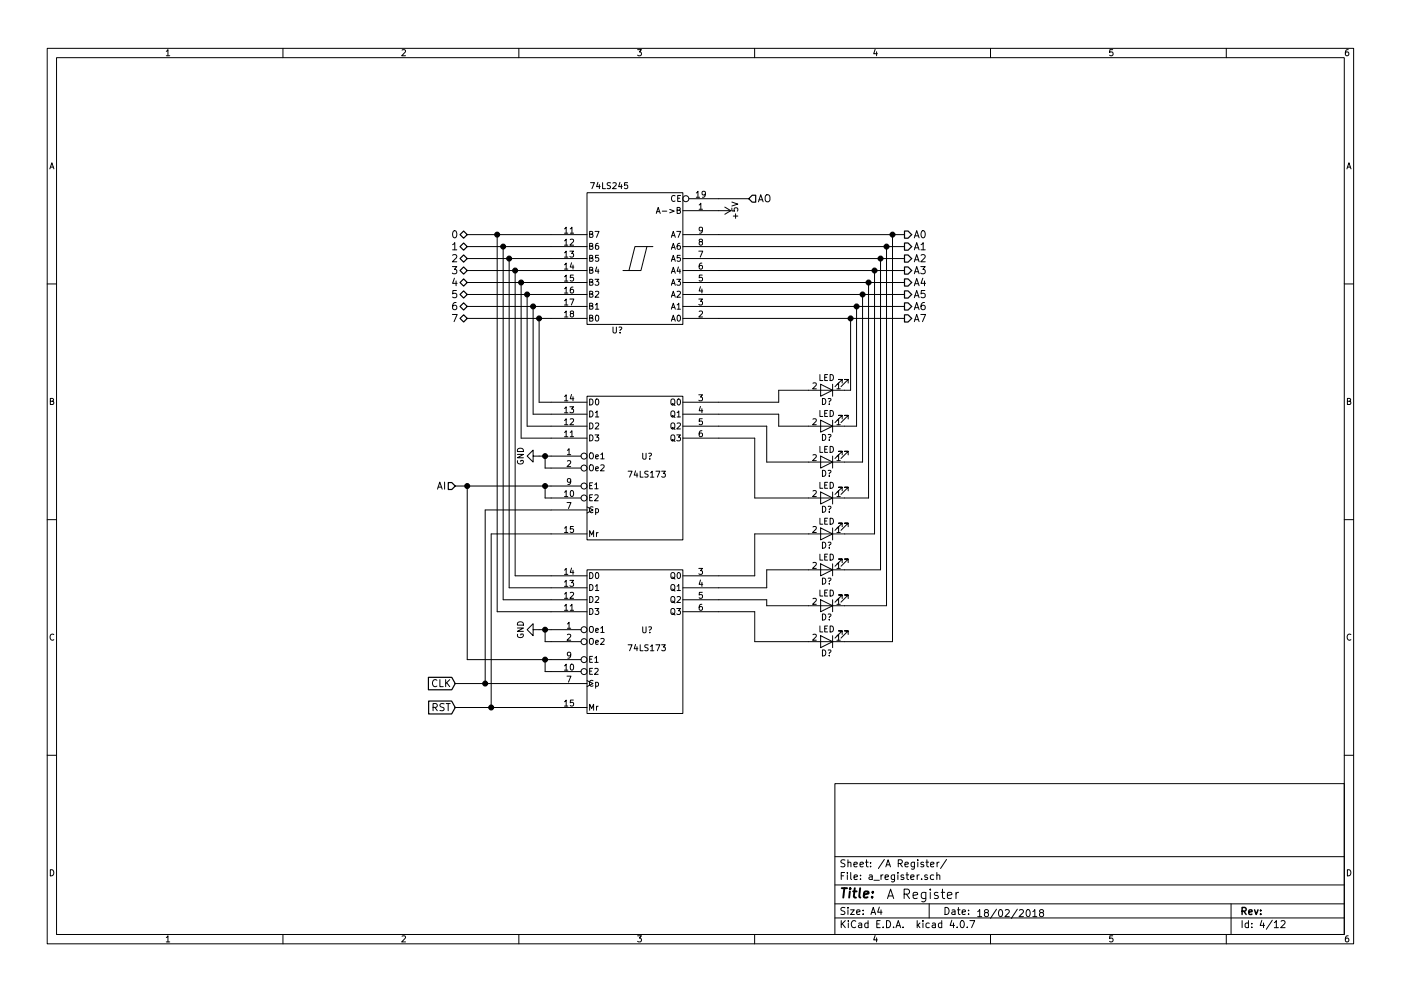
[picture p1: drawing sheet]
<svg xmlns="http://www.w3.org/2000/svg" width="297mm" height="210mm" viewBox="0 0 297 210" stroke-linecap="round" stroke-linejoin="round" font-family="sans-serif">
<g fill="none" stroke="#000" stroke-width=".21">
<path d="M10 10.3h277v189.9h-277zM12 12.2h273v186.1h-273zM35.3 10.9l.3-.4v1.3M35.3 11.8h.7M60 10.3v1.9M85.2 10.6l.5-.1 .3 .4-.8 .9h.8M110 10.3v1.9M135.2 10.5h.8l-.4 .5 .3 .1 .1 .2-.1 .4-.2 .1-.5-.1M160 10.3v1.9M185.5 10.5l-.3 .9h.8M185.9 11v.8M210 10.3v1.9"/>
<path d="M235.9 10.5h-.6v.6h.6l.1 .5-.3 .2-.4-.1M260 10.3v1.9M285.9 10.5l-.4 .1-.2 .2-.1 .8 .3 .2 .4-.1 .1-.4-.1-.2-.4-.1-.3 .3M10.6 35.8l.4-1.3 .4 1.3M10.7 35.5h.6M125.2 38.8h.8l-.5 1.2M126.8 38.7l-.3 .9h.8M127.1 39.2v.8M127.8 38.8v1.2h.6M129.4 38.8h-.6v.4a.54 .54 0 0 1 .6 .7l-.2 .1-.5-.1M129.9 38.9l.5-.1 .3 .3-.8 .9h.8M131.4 38.7l-.2 .9h.7"/>
<path d="M131.7 39.2v.8M133 38.8h-.6v.5h.6v.6l-.1 .1-.5-.1M285.6 35.8l.4-1.3 .4 1.3M285.7 35.5h.6M95.9 56.6h1l-.6 .5 .6 .3-.1 .5-.3 .2-.6-.2M96 51.9l.4-.4v1.5M96 54.2l.5-.2 .4 .5-1 1h1M96 53h.9M96.1 49.1l.2-.2a.81 .81 0 0 1 .6 .8 .81 .81 0 0 1-.6 .8l-.2-.2-.1-.4zM96.3 59l-.3 1.1h.9M96.7 59.6v1M99.1 59.9h25.4"/>
<path d="M99.1 57.4h25.4M99.1 54.9h25.4M99.1 52.3h25.4M99.1 49.8h25.4M105.4 49.8v80h19.1M106.7 52.3v74.9h17.8M107.9 54.9v69.8h16.6M109.2 57.4v64.8h15.3M110.5 59.9v33.1h14M119.7 48.6l.3-.4v1.3M119.7 51.1l.3-.4v1.3M119.7 53.6l.3-.3v1.3"/>
<path d="M119.7 56.2l.3-.4v1.3M119.7 58.7l.3-.3v1.2M119.7 49.5h.7M119.7 52h.7M119.7 54.6h.7M119.7 57.1h.7M119.7 59.6h.7M120.8 53.3h.8l-.4 .5 .4 .1v.5l-.2 .2-.6-.2M120.9 48.6l.4-.4v1.3M120.9 50.8l.5-.1 .2 .4-.8 .9h.8M120.9 49.5h.7M121.2 55.7l-.3 1h.8"/>
<path d="M121.5 56.2v.9M121.6 58.4h-.6l-.1 .5h.7v.6l-.2 .1-.5-.1M124.5 40.9h20.3v27.9h-20.3zM125 49.7l.6-.1v-.4l-.6-.1v1.3h.5l.2-.5-.2-.2M125 52.2l.6-.1v-.4l-.6-.1v1.3h.5l.2-.4-.2-.3M125 54.8l.6-.1v-.4l-.6-.1v1.2h.5l.2-.4-.2-.2M125 57.3l.6-.1v-.4l-.6-.1v1.3h.5l.2-.4-.2-.3M125 59.8l.6-.1v-.3l-.6-.1v1.2h.5l.2-.4-.2-.3M126.2 49.1h.8l-.5 1.3M126.2 59.3h.7l-.4 .4 .4 .1v.6l-.2 .1-.5-.1M126.5 56.6l-.3 1h.8M126.8 51.6l-.3 .1-.2 .2-.1 .7 .3 .3 .4-.1-.1-.6-.3-.1-.3 .2"/>
<path d="M126.8 57.1v.9M126.9 54.2h-.6l-.1 .6h.7v.5l-.2 .1-.5-.1M137.2 52.3h-2.6l-1.3 5.1M138.4 52.3h-1.2l-1.3 5.1h-3.8M139.1 45.3l.4-1.3 .5 1.3M139.3 44.9h.6M140.4 44.8h1M142 44.4l1 .4-1 .4M142.3 58l.4-1.3 .5 1.3M142.3 55.4l.4-1.2 .5 1.2M142.3 52.9l.4-1.3 .5 1.3M142.3 50.4l.4-1.3 .5 1.3"/>
<path d="M142.5 57.6h.6M142.5 55.1h.6M142.5 52.5h.6M142.5 50h.6M143.1 41.6a.56 .56 0 0 0-.7 .5 .56 .56 0 0 0 .7 .5M143.5 59.3h.8l-.5 .4 .4 .1v.6l-.2 .1-.5-.1M143.5 49.1h.8l-.5 1.3M143.6 44.6l.6-.1v-.4l-.6-.1v1.3h.4l.3-.4-.3-.3M143.7 42.1h.4M143.8 56.6l-.2 1h.7M144.1 51.6l-.3 .1-.2 .2v.7l.2 .3 .4-.1-.1-.6-.3-.1-.2 .2M144.1 57.1v.9"/>
<path d="M144.2 54.2h-.6v.6h.6v.5l-.2 .1-.4-.1M144.3 41.5h-.6v1.2h.6M144.8 44.7h10.1M144.8 59.9h47M144.8 57.4h47M144.8 54.9h47M144.8 52.3h47M144.8 49.8h47M146 42.2h12.7M147.6 40.9l.4-.3v1.3M147.6 41.9h.7M148.2 53.3h.8l-.5 1.3"/>
<path d="M148.2 43.5l.4-.4v1.3M148.2 44.4h.7M148.5 51.3l-.3-.3 .1-.2h.6v.3l-.6 .2-.1 .2 .1 .4 .2 .1h.2l.2-.2v-.4l-.2-.1M148.8 55.8l-.3 .1-.2 .2-.1 .7 .3 .3 .4-.1-.1-.6-.3-.1-.3 .2M148.9 58.4h-.6l-.1 .5h.7v.6l-.2 .1-.5-.1M148.9 48.7l-.2 .3-.4-.1v-.6l.4-.1 .2 .2v.8l-.3 .3h-.3M149.6 41.1l-.3 .3-.4-.1v-.6l.4-.1 .3 .2-.1 .7-.3 .4h-.3M153.7 43.9l1.2 .8M154.9 44.7l-1.2 .8M155.2 44.1v.6l.6 .1v-.7h.5l.1 .2-.1 .5M155.2 42.9l1.2 .4-1.2 .4M155.5 45.8h.9"/>
<path d="M156 45.4v.9M160.8 42.8l.5-1.5 .5 1.5M160.9 42.4h.7M162.3 41.5l.3-.2a.53 .53 0 0 1 .6 .5v.5a.51 .51 0 0 1-.7 .4 1.05 1.05 0 0 1-.2-1.2zM184.1 59.9v45.8h-24.1v-12.7h-15.2M185.4 57.4v55.9h-25.4v8.9h-15.2M186.7 54.9v66h-24.1v3.8h-17.8M188 52.3v76.2h-25.4v-1.3h-17.8M189.2 49.8v86.3h-29.2v-6.3h-15.2M193.9 50.5l.5-1.6 .5 1.6M193.9 53l.5-1.5 .5 1.5M193.9 55.5l.5-1.5 .5 1.5"/>
<path d="M193.9 58.1l.5-1.5 .5 1.5M194 50h.7M194 52.6h.7M194 55.1h.7M194 57.7h.7M195.2 56.6h1l-.5 .5 .5 .3-.1 .5-.2 .2-.7-.2M195.3 51.9l.4-.4v1.5M195.3 54.2l.6-.2 .3 .5-1 1h1M195.3 53h.9M195.4 49.1l.3-.2a.81 .81 0 0 1 .5 .8 .81 .81 0 0 1-.5 .8l-.3-.2-.1-.4zM195.7 59l-.4 1.1h.9M196 59.6v1"/>
<path d="M10 60.2h2M95.9 66.7h1l-.6 1.5M96.7 64.2l-.4 .1a.99 .99 0 0 0 0 1.4l.5-.1 .1-.6-.4-.2h-.2l-.3 .2M96.8 61.6h-.8v.8l.2-.2 .5 .1 .2 .6-.4 .3-.5-.2M99.1 67.6h25.4M99.1 65h25.4M99.1 62.5h25.4M111.8 62.5v27.9h12.7M113 65v22.9h11.5M114.3 67.6v17.7h10.2M119.7 61.3l.3-.4v1.3M119.7 63.8l.3-.4v1.3"/>
<path d="M119.7 66.3l.3-.3v1.3M119.7 62.2h.7M119.7 64.7h.7M119.7 67.3h.7M120.8 63.4h.9l-.6 1.3M121.1 66.5l-.2-.2 .1-.2h.6v.3l-.6 .2-.1 .2 .1 .3 .1 .2h.3l.2-.3v-.4l-.2-.1M121.5 60.9l-.4 .1-.1 .2-.1 .7 .2 .3 .5-.2-.1-.6h-.4l-.2 .2M125 62.4l.6-.1v-.4l-.6-.1v1.3h.5l.2-.5-.2-.2M125 64.9l.6-.1v-.4l-.6-.1v1.3h.5l.2-.4-.2-.3M125 67.5l.6-.1v-.4l-.6-.1v1.2h.5l.2-.4-.2-.2M126.2 61.9l.5-.1 .2 .3-.7 1h.7M126.2 64.7l.4-.4v1.3"/>
<path d="M126.2 65.6h.7M126.3 67l.2-.1a.67 .67 0 0 1 .5 .6 .67 .67 0 0 1-.5 .6l-.3-.4zM130 69.4v1l.2 .3h.3l.2-.3v-1M131.2 69.4h.4a.41 .41 0 0 1-.1 .7v.1M131.5 70.5v.2M142.3 68.1l.4-1.2 .5 1.2M142.3 65.6l.4-1.3 .5 1.3M142.3 63.1l.4-1.3 .5 1.3M142.3 60.5l.4-1.2 .5 1.2M142.5 67.8h.6M142.5 65.2h.6M142.5 62.7h.6"/>
<path d="M142.5 60.1h.6M143.6 64.7l.3-.4v1.3M143.6 61.9l.4-.1 .3 .3-.8 1h.8M143.6 65.6h.7M143.7 67l.1-.1a.67 .67 0 0 1 .5 .6 .67 .67 0 0 1-.5 .6l-.2-.4zM144.8 67.6h47M144.8 65h47M144.8 62.5h47M148.2 63.4h.7l-.4 .5 .4 .1v.6l-.2 .1-.5-.1M148.2 66.1l.5-.1 .2 .3-.7 1h.7M148.5 60.8l-.3 .9h.8M148.8 61.3v.9"/>
<path d="M173.8 79.5v1.2h.6M175.5 79.5h-.6v1.2h.6M176 79.5a.64 .64 0 0 1 .7 .6 .64 .64 0 0 1-.7 .6zM180.3 67.6v15.2h-15.2v2.5h-20.3M181.6 65v25.4h-16.5v-2.5h-20.3M182.9 62.5v35.5h-20.3v-7.6h-17.8M193.9 60.6l.5-1.5 .5 1.5M193.9 63.2l.5-1.6 .5 1.6M193.9 65.7l.5-1.5 .5 1.5M193.9 68.2l.5-1.5 .5 1.5M194 60.2h.7M194 62.7h.7"/>
<path d="M194 65.3h.7M194 67.8h.7M195.2 66.7h1l-.6 1.5M196 64.2l-.4 .1a.99 .99 0 0 0 0 1.4l.5-.1 .1-.6-.3-.2h-.3l-.3 .2M196.1 61.6h-.7l-.1 .8 .2-.2 .5 .1 .2 .6-.3 .3-.6-.2M285 60.2h2M10.7 85.1h.5l.1-.5-.6-.1v1.3h.5l.2-.4-.3-.3M109.7 96.4h1.3l-1.3 .7h1.3M109.8 97.7a.59 .59 0 0 0 .5 .8 .59 .59 0 0 0 .6-.8h-.5v.2M109.8 95.3a.69 .69 0 0 1 .7-.2 .69 .69 0 0 1 .5 .7h-1.3zM113 96.8v-1.3l-1.2 1.3 1.2 1.2v-1.2h10.2M115.6 96.8v2.5h7.6"/>
<path d="M119.7 91.7l.3-.3v1.3M119.7 89.2l.3-.4v1.3M119.7 86.7l.3-.4v1.3M119.7 84.1l.3-.3v1.2M119.7 92.7h.7M119.7 90.1h.7M119.7 87.6h.7M119.7 85h.7M120.3 95.5l.3-.3v1.3M120.3 97.8l.5-.1 .2 .4-.8 .9h.8M120.3 96.5h.7M120.8 86.3h.8l-.4 .5 .4 .1v.5l-.2 .2-.6-.2"/>
<path d="M120.9 91.7l.4-.3v1.3M120.9 88.9l.5-.1 .2 .4-.8 .9h.8M120.9 92.7h.7M121.2 83.7l-.3 .9h.8M121.5 84.2v.8M124.5 84.1h20.3v30.4h-20.3zM125 96.3l.2-.2h.4l.2 .8a.42 .42 0 0 1-.2 .4 .42 .42 0 0 1-.5 0l-.1-.4zM125 98.8l.2-.2 .4 .1 .2 .8a.42 .42 0 0 1-.2 .3 .42 .42 0 0 1-.5 0l-.1-.3zM125 92.3a.64 .64 0 0 1 .7 .6 .64 .64 0 0 1-.7 .6zM125 89.7a.64 .64 0 0 1 .7 .7 .64 .64 0 0 1-.7 .6zM125 87.2a.64 .64 0 0 1 .7 .6 .64 .64 0 0 1-.7 .7zM125 84.7a.64 .64 0 0 1 .7 .6 .64 .64 0 0 1-.7 .6z"/>
<path d="M126.2 92.3h.7l-.4 .5 .4 .1v.5l-.2 .1-.5-.1M126.2 89.8l.5-.1 .2 .4-.7 .9h.7M126.2 87.5l.4-.3v1.3M126.2 88.5h.7M126.3 96.9l.6-.1-.1-.2-.3-.1-.2 .2v.6h.5M126.3 99.5l.6-.2-.1-.2-.3-.1-.2 .2v.6h.5M126.3 84.8l.2-.1a.67 .67 0 0 1 .5 .6 .67 .67 0 0 1-.5 .6l-.3-.5zM127.4 96.4l.3-.3v1.3M127.4 98.7l.5-.1 .2 .4-.8 .9h.8M127.4 97.4h.7M133.2 100h.8l-.5 1.2M134.7 99.9l-.2 .9h.7"/>
<path d="M135.7 100v1.2h.6M136.3 96.2v1l.2 .2h.3l.2-.2v-1M137.5 96.2h.4a.41 .41 0 0 1-.1 .7M137.8 97.3v.1M139.1 100h.8l-.5 1.2M140.3 100h.8l-.5 .5 .4 .1v.5l-.2 .1-.5-.1M142.3 84.8l.2-.1h.4l.2 .8a.42 .42 0 0 1-.2 .4 .42 .42 0 0 1-.5-.1l-.2-.3zM142.3 89.9l.2-.2 .4 .1 .2 .8a.42 .42 0 0 1-.2 .4 .42 .42 0 0 1-.5-.1l-.2-.3zM142.4 87.2h.5l.2 .8a.42 .42 0 0 1-.2 .4 .42 .42 0 0 1-.5 0l-.2-.4zM142.4 92.3h.5l.2 .8a.42 .42 0 0 1-.2 .4 .42 .42 0 0 1-.5 0l-.2-.4zM142.5 85.6l.6 .4M142.5 88.2l.6 .4"/>
<path d="M142.5 90.7l.6 .4M142.5 93.2l.6 .4M143.5 92.3h.8l-.5 .5 .4 .1v.5l-.2 .1-.5-.1M143.6 87.5l.3-.3v1.3M143.6 89.8l.4-.1 .3 .4-.8 .9h.8M143.6 88.5h.7M143.7 84.8l.1-.1a.67 .67 0 0 1 .5 .6 .67 .67 0 0 1-.5 .6l-.2-.5zM148.2 83.8h.7l-.4 .4 .4 .1v.6l-.2 .1-.5-.1M148.5 86.2l-.3 .9h.8M148.8 91.4h-.3l-.2 .3-.1 .7 .3 .3 .4-.2-.1-.6h-.3l-.3 .2M148.8 86.7v.9M148.9 88.8h-.6l-.1 .6h.7v.6l-.2 .1-.5-.1"/>
<path d="M172.4 81.3l.4-.1 .3 .4-.8 .9h.8M172.4 88.9l.4-.1 .3 .4-.8 .9h.8M172.4 96.6l.4-.1 .3 .3-.8 .9h.8M173.8 87.1v1.3h.6M173.8 94.7v1.3h.6M174 81.5l2.5 1.3-2.5 1.3zM174 89.1l2.5 1.3-2.5 1.3zM174 96.8l2.5 1.2-2.5 1.3zM174.4 84.6a.64 .64 0 0 1 .7 .6 .64 .64 0 0 1-.7 .6zM174.4 92.2a.64 .64 0 0 1 .7 .6 .64 .64 0 0 1-.7 .6zM174.4 99.8a.64 .64 0 0 1 .7 .6 .64 .64 0 0 1-.7 .7zM174.9 80.1h.4"/>
<path d="M174.9 87.7h.4M174.9 95.3h.4M175.5 87.1h-.6v1.3h.6M175.5 94.7h-.6v1.3h.6M175.6 84.6h.4a.41 .41 0 0 1-.2 .7M175.6 92.2h.4a.41 .41 0 0 1-.2 .7v.1M175.6 99.8h.4a.41 .41 0 0 1-.2 .7v.1M175.8 85.7v.1M175.8 93.3v.1M176 87.1a.64 .64 0 0 1 .7 .6 .64 .64 0 0 1-.7 .7zM176 94.7a.64 .64 0 0 1 .7 .6 .64 .64 0 0 1-.7 .7zM176.5 81.5v2.6"/>
<path d="M176.5 89.1v2.6M176.5 96.8v2.5M177.4 81.6l.4-.4v1.3M177.4 89.2l.4-.4v1.3M177.4 96.8l.4-.3v1.2M177.4 90.1h.8M177.4 82.5h.8M177.4 97.7h.8M178.6 81.3v-.8h-.8h.8l-1.6 1.5M178.6 88.9v-.8h-.8h.8l-1.6 1.6M178.6 96.5v-.7h-.8h.8l-1.6 1.5M179.8 81.3v-.8h-.7h.7l-1.5 1.5"/>
<path d="M179.8 88.9v-.8h-.7h.7l-1.5 1.6M179.8 96.5v-.7h-.7h.7l-1.5 1.5M285.7 85.1h.5l.1-.5-.6-.1v1.3h.5l.2-.4-.3-.3M10 110.3h2M92.8 103.8l.4-1.5 .6 1.5M92.9 103.3h.7M94.3 102.3v1.5M96.5 103.1h26.7M99.1 103.1v36.8h24.1M115.6 103.1v2.6h7.6M119.7 104.4l.3-.3v1.3M119.7 112.1l.3-.4v1.3"/>
<path d="M119.7 105.4h.7M119.7 113h.7M120.2 106.6h.9l-.6 1.3M121 102.1l-.2 .2h-.4l-.1-.7 .5-.1 .2 .3v.7l-.4 .3h-.2M121 104.2l.2-.1a.67 .67 0 0 1 .4 .6 .67 .67 0 0 1-.4 .7l-.3-.5zM121.6 111.7h-.6l-.1 .6h.7v.5l-.2 .2-.5-.2M124.5 107.6l1.2 .6-1.2 .6M124.5 108.2h-21.6v36.8M124.5 113.3h-20.4v36.8M125 113.9v-1.3l.5 .9 .4-.9v1.3M125 103h.5M125 105.6h.5"/>
<path d="M125.6 102.4h-.6v1.3h.6M125.6 105h-.6v1.2h.6M125.7 107.6a.56 .56 0 0 0-.7 .5 .56 .56 0 0 0 .7 .6M126.1 102.8l.4-.4v1.3M126.1 105.1l.5-.1 .2 .3-.8 .9h.8M126.1 103.7h.7M126.3 108l.3-.1 .3 .3-.1 .5h-.5M126.3 107.9v1.3M126.5 113v.9M126.8 113l-.3 .3M135.1 100.4v.8M137.4 100h-.6v.5a.54 .54 0 0 1 .6 .6l-.2 .1h-.5"/>
<path d="M137.9 100.3l.4-.3v1.2M137.9 101.2h.7M172.4 104.2l.4-.1 .3 .3-.8 1h.8M172.4 111.8l.4-.1 .3 .4-.8 .9h.8M172.4 119.4l.4-.1 .3 .4-.8 .9h.8M173.8 102.3v1.3h.6M173.8 110v1.2h.6M173.8 117.6v1.2h.6M174 104.4l2.5 1.3-2.5 1.2zM174 112l2.5 1.3-2.5 1.2zM174 119.6l2.5 1.3-2.5 1.3zM174.4 107.4a.64 .64 0 0 1 .7 .6 .64 .64 0 0 1-.7 .7z"/>
<path d="M174.4 115a.64 .64 0 0 1 .7 .7 .64 .64 0 0 1-.7 .6zM174.9 102.9h.4M174.9 110.5h.4M174.9 118.2h.4M175.5 102.3h-.6v1.3h.6M175.5 110h-.6v1.2h.6M175.5 117.6h-.6v1.2h.6M175.6 107.5l.4-.1a.41 .41 0 0 1-.2 .7v.1M175.6 115.1l.4-.1a.41 .41 0 0 1-.2 .7v.1M175.8 100.9v.2M175.8 108.6v.1M175.8 116.2v.1"/>
<path d="M176 102.3a.64 .64 0 0 1 .7 .7 .64 .64 0 0 1-.7 .6zM176 110a.64 .64 0 0 1 .7 .6 .64 .64 0 0 1-.7 .6zM176 117.6a.64 .64 0 0 1 .7 .6 .64 .64 0 0 1-.7 .6zM176.5 104.4v2.5M176.5 112v2.5M176.5 119.6v2.6M177.4 104.4l.4-.3v1.3M177.4 112.1l.4-.4v1.3M177.4 119.7l.4-.4v1.3M177.4 105.4h.8M177.4 113h.8M178.6 104.1v-.7h-.8h.8l-1.6 1.5"/>
<path d="M178.6 111.8v-.8h-.8h.8l-1.6 1.5M178.6 119.4v-.8h-.8h.8l-1.6 1.5M179.8 104.1v-.7h-.7h.7l-1.5 1.5M179.8 111.8v-.8h-.7h.7l-1.5 1.5M179.8 119.4v-.8h-.7h.7l-1.5 1.5M285 110.3h2M11.4 134.6a.58 .58 0 0 0-.8 .6 .58 .58 0 0 0 .8 .5M109.7 133.2h1.3l-1.3 .8h1.3M109.8 134.6a.59 .59 0 0 0 .5 .7 .59 .59 0 0 0 .6-.7l-.5-.1v.2M109.9 132a.67 .67 0 0 1 .7 0 .67 .67 0 0 1 .4 .6h-1.3zM113 133.6v-1.3l-1.2 1.3 1.2 1.3v-1.3h10.2M115.6 133.6v2.5h7.6"/>
<path d="M115.6 139.9v2.6h7.6M119.7 128.6l.3-.4v1.3M119.7 126l.3-.3v1.2M119.7 123.5l.3-.4v1.3M119.7 120.9l.3-.3v1.3M119.7 129.5h.7M119.7 126.9h.7M119.7 124.4h.7M119.7 121.9h.7M120.3 132.4l.3-.4v1.3M120.3 134.7l.5-.1 .2 .3-.8 .9h.8M120.3 133.3h.7"/>
<path d="M120.8 123.1h.8l-.4 .5 .4 .1v.6l-.2 .1-.6-.1M120.9 128.6l.4-.4v1.3M120.9 125.8l.5-.1 .2 .3-.8 .9h.8M120.9 129.5h.7M121 138.9l-.2 .3-.4-.1-.1-.6 .5-.1 .2 .2v.7l-.4 .3h-.2M121.2 120.5l-.3 .9h.8M121.5 121v.9M124.5 120.9h20.3v30.5h-20.3zM125 133.1l.2-.2 .4 .1 .2 .8a.42 .42 0 0 1-.2 .3 .42 .42 0 0 1-.5 0l-.1-.3zM125 129.1a.64 .64 0 0 1 .7 .6 .64 .64 0 0 1-.7 .7zM125 126.6a.64 .64 0 0 1 .7 .6 .64 .64 0 0 1-.7 .6zM125 124a.64 .64 0 0 1 .7 .7 .64 .64 0 0 1-.7 .6z"/>
<path d="M125 121.5a.64 .64 0 0 1 .7 .6 .64 .64 0 0 1-.7 .7zM125 139.8h.5M125.1 135.5h.5l.2 .8a.42 .42 0 0 1-.2 .4 .42 .42 0 0 1-.5-.1l-.1-.3zM125.6 139.3h-.6v1.2h.6M126.1 139.6l.4-.3v1.2M126.2 129.1h.7l-.4 .5 .4 .1v.5l-.2 .2-.5-.2M126.2 126.7l.5-.1 .2 .3-.7 .9h.7M126.2 124.4l.4-.4v1.3M126.2 125.3h.7M126.3 133.8l.6-.2-.1-.2-.3-.1-.2 .2v.6h.5M126.3 136.3l.6-.1-.1-.3h-.3l-.2 .1v.6h.5M126.3 121.6l.2-.1a.67 .67 0 0 1 .5 .6 .67 .67 0 0 1-.5 .7l-.3-.5z"/>
<path d="M127.4 133.3l.3-.4v1.3M127.4 135.6l.5-.1 .2 .3-.8 .9h.8M127.4 134.2h.7M133.2 136.8h.8l-.5 1.3M134.7 136.7l-.2 .9h.7M135.1 137.2v.9M135.7 136.8v1.3h.6M136.3 133v1l.2 .3h.3l.2-.3v-1M137.4 136.8h-.6v.5a.54 .54 0 0 1 .6 .6l-.2 .2-.5-.1M137.5 133h.4a.41 .41 0 0 1-.1 .7v.1M137.8 134.1v.2M137.9 137.2l.4-.4v1.3"/>
<path d="M137.9 138.1h.7M139.1 136.8h.8l-.5 1.3M140.3 136.8h.8l-.5 .5 .4 .1v.5l-.2 .2-.5-.2M142.3 121.7l.2-.2h.4l.2 .8a.42 .42 0 0 1-.2 .4 .42 .42 0 0 1-.5 0l-.2-.4zM142.3 124.2l.2-.2 .4 .1 .2 .8a.42 .42 0 0 1-.2 .3 .42 .42 0 0 1-.5 0l-.2-.3zM142.3 126.7l.2-.1h.4l.2 .8a.42 .42 0 0 1-.2 .4 .42 .42 0 0 1-.5 0l-.2-.4zM142.3 129.3l.2-.2 .4 .1 .2 .7a.42 .42 0 0 1-.2 .4 .42 .42 0 0 1-.5 0l-.2-.4zM142.5 122.4l.6 .5M142.5 125l.6 .4M142.5 127.5l.6 .4M142.5 130.1l.6 .4M143.5 129.1h.8l-.5 .5 .4 .1v.5l-.2 .2-.5-.2"/>
<path d="M143.6 124.4l.3-.4v1.3M143.6 126.7l.4-.1 .3 .3-.8 .9h.8M143.6 125.3h.7M143.7 121.6l.1-.1a.67 .67 0 0 1 .5 .6 .67 .67 0 0 1-.5 .7l-.2-.5zM148.2 120.6h.7l-.4 .5 .4 .1v.5l-.2 .2-.5-.2M148.5 123.1l-.3 .9h.8M148.8 128.2l-.3 .1-.2 .2-.1 .7 .3 .3 .4-.1-.1-.7h-.3l-.3 .2M148.8 123.5v.9M148.9 125.7h-.6l-.1 .6h.7v.5l-.2 .1-.5-.1M172.4 127l.4-.1 .3 .4-.8 .9h.8M172.4 134.7l.4-.1 .3 .3-.8 .9h.8M173.8 125.2v1.3h.6"/>
<path d="M173.8 132.8v1.3h.6M174 127.2l2.5 1.3-2.5 1.3zM174 134.9l2.5 1.2-2.5 1.3zM174.4 122.7a.64 .64 0 0 1 .7 .6 .64 .64 0 0 1-.7 .6zM174.4 130.3a.64 .64 0 0 1 .7 .6 .64 .64 0 0 1-.7 .6zM174.4 137.9a.64 .64 0 0 1 .7 .6 .64 .64 0 0 1-.7 .7zM174.9 125.8h.4M174.9 133.4h.4M175.5 125.2h-.6v1.3h.6M175.5 132.8h-.6v1.3h.6M175.6 122.7h.4a.41 .41 0 0 1-.2 .7M175.6 130.3h.4a.41 .41 0 0 1-.2 .7v.1"/>
<path d="M175.6 137.9h.4a.41 .41 0 0 1-.2 .7v.1M175.8 123.8v.1M175.8 131.4v.1M175.8 139v.2M176 125.2a.64 .64 0 0 1 .7 .6 .64 .64 0 0 1-.7 .7zM176 132.8a.64 .64 0 0 1 .7 .6 .64 .64 0 0 1-.7 .7zM176.5 127.2v2.6M176.5 134.9v2.5M177.4 127.3l.4-.4v1.3M177.4 134.9l.4-.3v1.2M177.4 120.6h.8M177.4 128.2h.8"/>
<path d="M177.4 135.8h.8M178.6 127v-.8h-.8h.8l-1.6 1.6M178.6 134.6v-.7h-.8h.8l-1.6 1.5M179.8 127v-.8h-.7h.7l-1.5 1.6M179.8 134.6v-.7h-.7h.7l-1.5 1.5M286.4 134.6a.58 .58 0 0 0-.8 .6 .58 .58 0 0 0 .8 .5M91.8 150.1l.8-.1 .1-.2-.1-.4-.2-.1h-.6v1.5M92.2 150.1l.5 .7M92.6 144.3a.71 .71 0 0 0-1 .5 .71 .71 0 0 0 .8 .9l.2-.1M93.3 144.2v1.5h.7M94.2 149.3h-.6l-.3 .1v.5l.7 .2 .2 .4-.3 .3-.6-.1M94.5 144.2v1.5"/>
<path d="M94.6 149.3h.9M94.7 144.8l.7 .9M95 149.3v1.5M95.4 144.2l-.9 .9M96.5 145h28M96.5 150.1h28M119.7 141.3l.3-.4v1.3M119.7 148.9l.3-.4v1.3M119.7 142.2h.7M119.7 149.8h.7M120.2 143.5h.9l-.6 1.2M121 141l.2-.1a.67 .67 0 0 1 .4 .6 .67 .67 0 0 1-.4 .7l-.3-.5z"/>
<path d="M121.6 148.5h-.6l-.1 .6h.7v.6l-.2 .1-.5-.1M124.5 144.4l1.2 .6-1.2 .7M125 150.7v-1.3l.5 .9 .4-.9v1.3M125 142.4h.5M125.6 141.8h-.6v1.3h.6M125.7 144.4a.56 .56 0 0 0-.7 .6 .56 .56 0 0 0 .7 .5M126.1 141.9l.5-.1 .2 .4-.8 .9h.8M126.1 140.5h.7M126.3 144.8l.3-.1 .3 .3-.1 .5h-.5M126.3 144.7v1.3M126.5 149.8v.9M126.8 149.8l-.3 .3"/>
<path d="M10 160.2h2M177 166.3h108v32h-108zM285 160.2h2M10.7 184.5a.65 .65 0 0 1 .7 .7 .65 .65 0 0 1-.7 .6zM35.3 198.9l.3-.4v1.3M35.3 199.8h.7M60 198.3v1.9M85.2 198.6l.5-.1 .3 .4-.8 .9h.8M110 198.3v1.9M135.2 198.5h.8l-.4 .5 .3 .1 .1 .2-.1 .4-.2 .1-.5-.1M160 198.3v1.9M177 194.8h108"/>
<path d="M177 191.8h108M177 187.8h108M177 181.8h108M178.4 195.3v1.5M178.4 185.8h.5M178.6 196l.6 .8M179.1 185.1h-.7v1.5M179.1 192.6l-.5-.1-.3 .3 .1 .3 .7 .4v.4l-.2 .1-.6-.1M179.1 182.5l-.5-.1-.3 .3 .1 .3 .7 .4v.4l-.2 .1-.6-.1M179.2 195.3l-.8 .9M179.7 185.1v.2M179.7 185.6v1"/>
<path d="M179.8 192.5v.2M179.8 183.1l.2-.2 .4 .1v.9M179.8 182.4v1.5M179.8 193v1M179.9 195.3v.2M179.9 195.8v1M180.3 193h.8l-.8 1h.8M180.4 185.1v1.3l.2 .2M181.1 183.4l.7-.1-.1-.3-.4-.1-.2 .2v.7h.6M181.1 186.1l.7-.1-.1-.3-.4-.1-.2 .2 .1 .7h.5M181.4 195.5a.71 .71 0 0 0-1 .5 .71 .71 0 0 0 .8 .8l.2-.1M181.6 193.5l.7-.1v-.3l-.4-.1-.3 .2 .1 .7h.6"/>
<path d="M182.1 195.9h.6v.9M182.3 183.4l.8-.1-.1-.3-.4-.1-.3 .2 .1 .7h.6M182.4 186.5v.1M182.4 185.7v.1M182.7 196.2l-.7 .3 .2 .3 .5-.1M183 193.9v.1M183 193.1v.1M183.5 182.9h.6M183.7 182.4v1.3l.4 .2M184 195.9l-.4-.1-.3 .3 .1 .6 .2 .1 .4-.1M184 195.3v1.5M184.3 185.7h.6v.9"/>
<path d="M184.6 183.8v.1M184.6 183v.1M184.7 194l.4-1.5 .5 1.5M184.8 193.6h.7M184.9 186l-.7 .3 .3 .3 .4-.1M185.3 186.8h1.1M185.5 198.5l-.3 .9h.8M185.9 199v.8M185.9 196h.5M186.4 192.5l-.3 1h.9M186.6 195.3h-.7v1.5h.7M186.8 185.6v1"/>
<path d="M186.8 193v1M187.2 185.6l-.4 .3M187.2 196.7v.1M187.5 182.3l-1.3 2M187.7 186.1l.7-.1-.1-.3-.4-.1-.2 .2v.7h.6M187.8 183.9l.5-1.5 .5 1.5M187.9 183.5h.7M188 195.3a.76 .76 0 0 1 .8 .8 .76 .76 0 0 1-.8 .7zM188.2 190.6l.6-2 .7 2M188.3 190.1h1M189.5 196.7v.1M189.7 185.6l-.1 1.4-.2 .1-.4-.1"/>
<path d="M189.7 185.7l-.5-.1-.2 .3v.6l.2 .1 .5-.1M190 196.8l.4-1.5 .6 1.5M190.1 196.4h.7M190.4 185.1v.2M190.4 185.6v1M190.4 183.2l.8-.1 .1-.2-.1-.3-.2-.2h-.6v1.5M190.8 183.2l.5 .7M191.5 196.7v.1M191.6 185.7l-.4-.1-.2 .2 .1 .2 .5 .2v.3h-.6M191.7 189.7l.9-.1a.55 .55 0 0 0 .2-.5 .55 .55 0 0 0-.3-.5h-.8v2M191.9 183.4l.7-.1-.1-.3-.4-.1-.2 .2v.7h.6M192.1 185.6h.6"/>
<path d="M192.2 189.7l.6 .9M192.3 185.1v1.3l.4 .2M193.1 186.1l.7-.1v-.3l-.5-.1-.2 .2 .1 .7h.6M193.6 190l1-.2-.1-.4-.6-.1-.3 .3 .1 .9h.8M193.9 182.9l-.1 1.4-.2 .1-.4-.1M193.9 183l-.5-.1-.2 .3v.6l.2 .1 .5-.1M194.5 185.6v1M194.5 195.3v1.5M194.6 182.4v.2M194.6 182.9v1M194.6 196.3l.4 .5M194.9 185.6l-.4 .3"/>
<path d="M195 195.8l-.5 .6M195.4 186.5v.1M195.7 195.3v.2M195.7 195.8v1M195.8 183l-.3-.1-.3 .2 .1 .3 .5 .1v.3h-.6M196.3 189.3l-.1 1.8a.52 .52 0 0 1-.8 .1M196.3 189.4l-.6-.1-.4 .4 .1 .8 .3 .1 .6-.1M196.3 182.9h.6M196.5 182.4v1.3l.4 .2M196.6 185.7l-.3-.1-.3 .2 .1 .2 .5 .2v.3h-.6M197 191.8v3M197 195.9l-.4-.1-.3 .3 .1 .6 .2 .1 .4-.1"/>
<path d="M197.2 188.6v.2M197.2 189.3v1.3M197.3 183.4l.7-.1v-.3l-.5-.1-.2 .2 .1 .7h.6M197.7 195.9h.6v.9M198 185.7l-.5-.1-.2 .3v.6l.2 .1 .5-.1M198.3 196.2l-.7 .3 .2 .3 .5-.1M198.6 185.7l.2-.1 .4 .1 .1 .9M198.6 185.1v1.5M198.7 182.9v1M198.9 189.4l-.5-.1-.3 .3 .1 .3 .7 .2v.4h-.8M199.1 182.9l-.4 .3M199.5 189.3h.8"/>
<path d="M199.7 195.9l-.5-.1-.2 .3v.6l.2 .1 .5-.1M199.7 195.3v1.5M199.8 188.6v1.8l.5 .2M200.4 192.5a.76 .76 0 0 1 .8 .8 .76 .76 0 0 1-.8 .7zM200.7 182.3l-1.3 2M200.9 190l.9-.2-.1-.4-.6-.1-.2 .3 .1 .9h.7M201.8 195.2l-.4 1.1h1M201.9 193.1h.5l.1 .9M202.2 195.8v1M202.5 193.4l-.7 .3 .2 .3 .5-.1M202.7 189.3v1.3M202.9 196.7v.1"/>
<path d="M203 193h.6M203.2 192.5v1.3l.4 .2M203.3 189.3l-.4 .1-.2 .3M203.8 195.4l.1-.1a.8 .8 0 0 1 .6 .8 .8 .8 0 0 1-.6 .7 .97 .97 0 0 1-.1-1.4zM204 193.5l.7-.1-.1-.3-.4-.1-.2 .2 .1 .7h.5M205.1 196.7v.1M205.4 193.9v.1M205.4 193.1v.1M205.6 195.3h1.1l-.7 1.5M207.3 193.4l.4-.4v1.5M207.3 194.5h.9M209 193.6l-.3-.3 .1-.2 .2-.1 .4 .1 .2 .2-.1 .2-.5 .1-.3 .3v.3l.3 .3h.3l.3-.3v-.3l-.3-.3"/>
<path d="M210 198.3v1.9M211.3 192.9l-1.3 1.9M211.9 193.1l.2-.1a.8 .8 0 0 1 .5 .7 .8 .8 0 0 1-.5 .8l-.4-.6zM213.1 193.1l.6-.1 .3 .4-.9 1.1h.9M215.7 192.9l-1.3 1.9M216.1 193.1l.6-.1 .3 .4-.9 1.1h.9M217.7 193.1l.2-.1a.8 .8 0 0 1 .5 .7 .8 .8 0 0 1-.5 .8l-.3-.6zM219 193.4l.4-.4v1.5M219 194.5h.8M220.7 193.6l-.3-.3 .1-.2 .2-.1 .4 .1 .2 .2-.1 .2-.5 .1-.3 .3 .1 .5 .2 .1h.3l.3-.3v-.3l-.3-.3M235.9 198.5h-.6v.7l.6-.1 .1 .5-.3 .2-.4-.1M260 198.3v1.9"/>
<path d="M261 191.8v6.5M263.3 195.3v1.5M264.7 195.9l-.4-.1-.3 .3 .1 .6 .2 .1 .4-.1M264.7 195.3v1.5M265.4 196.7v.1M265.4 195.9v.1M267.5 195.2l-.3 1.1h.9M267.9 195.8v1M269.7 195.2l-1.2 2M270.2 195.8l.4-.5v1.5M270.2 196.8h.8M271.6 195.5l.6-.2 .3 .5-1 1h1"/>
<path d="M285.7 184.5a.65 .65 0 0 1 .7 .7 .65 .65 0 0 1-.7 .6zM285.9 198.5l-.4 .1-.2 .3-.1 .7 .3 .2 .4-.1 .1-.4-.1-.2-.4-.1-.3 .3"/>
<circle cx="145.4" cy="42.2" r=".63"/>
<circle cx="123.8" cy="96.8" r=".63"/>
<circle cx="123.8" cy="99.3" r=".63"/>
<circle cx="123.8" cy="103.1" r=".63"/>
<circle cx="123.8" cy="105.7" r=".63"/>
<circle cx="123.8" cy="136.1" r=".63"/>
<circle cx="123.8" cy="139.9" r=".63"/>
<circle cx="123.8" cy="133.6" r=".63"/>
<circle cx="123.8" cy="142.5" r=".63"/>
</g>
<path d="M263.3 193.3l.8-.1 .1-.2-.1-.3-.2-.2h-.6v1.5M263.7 193.3l.5 .7M264.8 193.5l.7-.1-.1-.3-.4-.1-.2 .2v.7h.6M266 193l.3 1 .4-1M267.3 193.9v.1M267.3 193.1v.1" fill="none" stroke="#000" stroke-width=".3"/>
<path d="M178.5 188.4h1.1M179 188.4l-.2 2M180.2 189.1l-.2 1.3M180.3 188.4l-.1 .2 .2-.1-.1-.1-.1 .2M180.9 189.1h.7M181.2 188.4l-.2 1.8 .1 .1 .4 .1M182.4 188.4l-.2 1.8 .2 .2M183.2 189.8l.9-.2v-.4l-.6-.1-.3 .3v.9h.7M184.9 190.3v.1M185.1 189.2l-.1 .2-.1-.1 .2-.1-.1 .2" fill="none" stroke="#000" stroke-width=".41"/>
<g fill="none" stroke="#000" stroke-width=".25">
<path d="M97.5 49.8l.8-.8 .8 .8-.8 .7zM97.5 54.9l.8-.8 .8 .8-.8 .7zM97.5 57.4l.8-.8 .8 .8-.8 .8zM97.5 59.9l.8-.7 .8 .7-.8 .8zM98.3 51.6l.8 .7-.8 .8-.8-.8zM159.5 41.4h.7v1.5h-.7l-.8-.7zM191.8 49h.7l.8 .8-.8 .7h-.7zM191.8 51.6h.7l.8 .7-.8 .8h-.7zM191.8 54.1h.7l.8 .8-.8 .7h-.7zM191.8 56.6h.7l.8 .8-.8 .8h-.7zM191.8 59.2h.7l.8 .7-.8 .8h-.7zM97.5 62.5l.8-.8 .8 .8-.8 .7z"/>
<path d="M97.5 67.6l.8-.8 .8 .8-.8 .7zM98.3 64.3l.8 .7-.8 .8-.8-.8zM191.8 61.7h.7l.8 .8-.8 .7h-.7zM191.8 64.3h.7l.8 .7-.8 .8h-.7zM191.8 66.8h.7l.8 .8-.8 .7h-.7zM95 102.4h.8l.7 .7-.7 .8h-.8zM90.8 143.7h5l.7 1.3-.7 1.3h-5zM90.9 148.7h4.9l.7 1.4-.7 1.4h-4.9z"/>
</g>
<g fill="#000" stroke="#000" stroke-width=".25">
<circle cx="105.4" cy="49.8" r=".51"/>
<circle cx="106.7" cy="52.3" r=".51"/>
<circle cx="108" cy="54.9" r=".51"/>
<circle cx="109.2" cy="57.4" r=".51"/>
<circle cx="110.5" cy="59.9" r=".51"/>
<circle cx="184.2" cy="59.9" r=".51"/>
<circle cx="185.4" cy="57.4" r=".51"/>
<circle cx="186.7" cy="54.9" r=".51"/>
<circle cx="188" cy="52.3" r=".51"/>
<circle cx="189.2" cy="49.8" r=".51"/>
<circle cx="111.8" cy="62.5" r=".51"/>
<circle cx="113" cy="65" r=".51"/>
<circle cx="114.3" cy="67.6" r=".51"/>
<circle cx="180.3" cy="67.6" r=".51"/>
<circle cx="181.6" cy="65" r=".51"/>
<circle cx="182.9" cy="62.5" r=".51"/>
<circle cx="115.6" cy="96.8" r=".51"/>
<circle cx="99.1" cy="103.1" r=".51"/>
<circle cx="115.6" cy="103.1" r=".51"/>
<circle cx="115.6" cy="133.6" r=".51"/>
<circle cx="115.6" cy="139.9" r=".51"/>
<circle cx="102.9" cy="145" r=".51"/>
<circle cx="104.1" cy="150.1" r=".51"/>
</g>
</svg>
